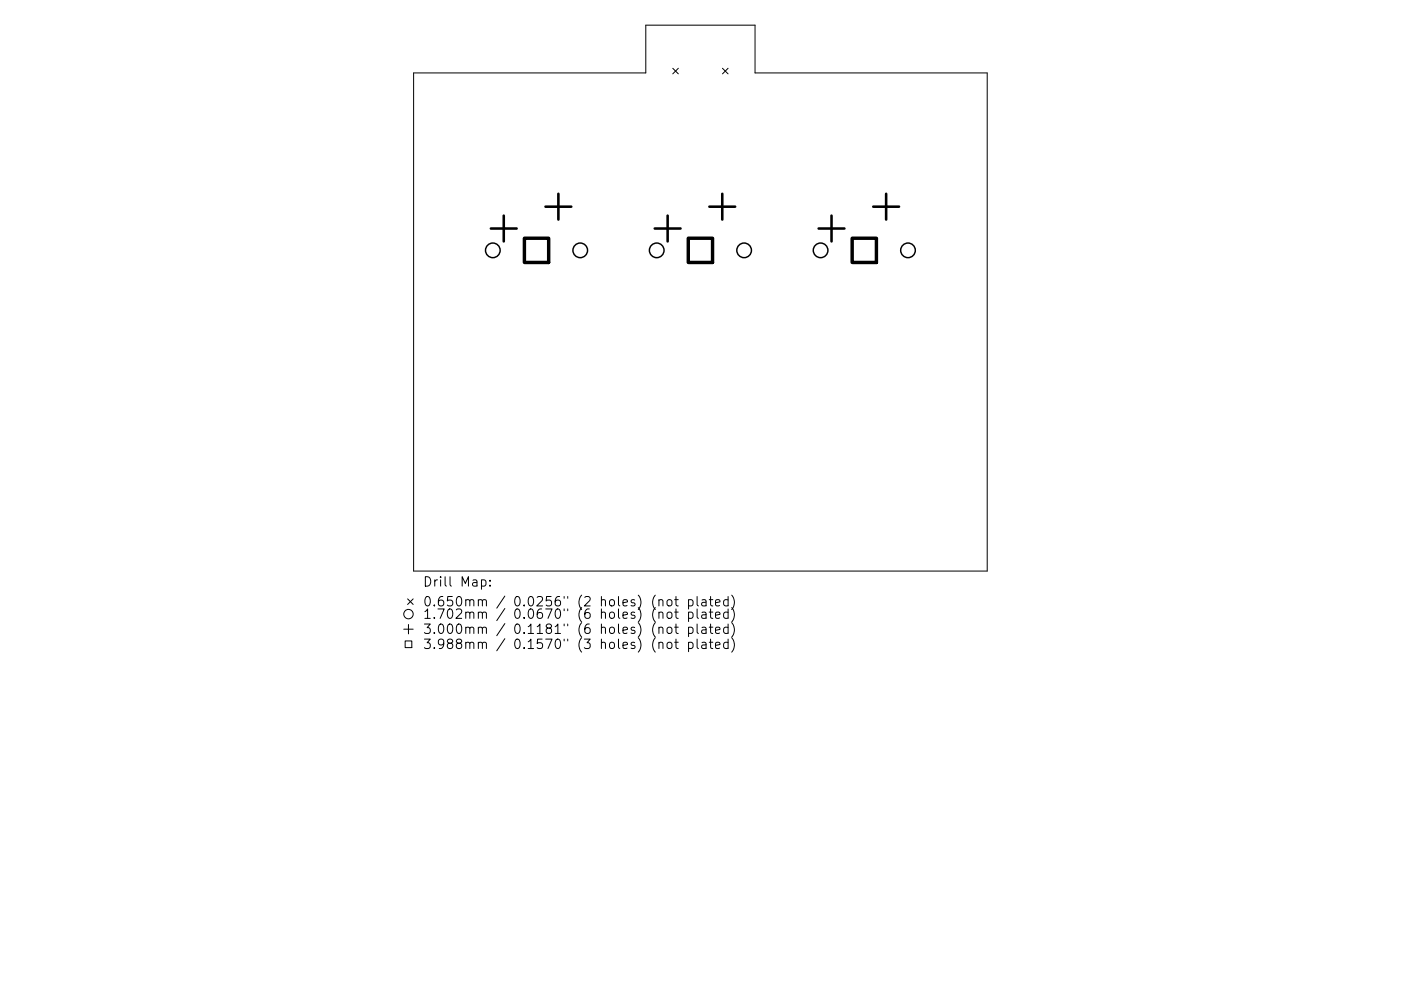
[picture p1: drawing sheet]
<svg xmlns="http://www.w3.org/2000/svg" width="297mm" height="210mm" viewBox="0 0 297 210" stroke-linecap="round" stroke-linejoin="round" font-family="sans-serif">
<defs><g id="words">
<g font-size="2.8">
<text x="89.6" y="124.5">Drill Map:</text>
<text x="89.6" y="128.7">0.650mm / 0.0256&quot; (2 holes) (not plated)</text>
<text x="89.6" y="131.3">1.702mm / 0.0670&quot; (6 holes) (not plated)</text>
<text x="89.6" y="134.5">3.000mm / 0.1181&quot; (6 holes) (not plated)</text>
<text x="89.6" y="137.7">3.988mm / 0.1570&quot; (3 holes) (not plated)</text>
</g>
</g></defs>
<g fill="none" stroke="#000" stroke-width=".21">
<path d="M87.7 15.5h49.2v-10.2h23.2v10.2h49.2v105.7h-121.6zM142.6 14.5l1.2 1.2M143.8 14.5l-1.2 1.2M153.2 14.5l1.2 1.2M154.4 14.5l-1.2 1.2M85.6 133.5h2M85.9 136h1.4v1.4h-1.4zM86.4 127.1l1.2 1.1M86.6 132.5v2M87.6 127.1l-1.2 1.1M102.1 123.1l.6-.1 .3 .4v.6l-.2 .3h-.7M103.9 124.2v.2"/>
<path d="M103.9 123.1v.2M139.7 127.4l.3-.2 .5 .1 .1 1.3M139.7 130.1a.5 .5 0 0 1 .9 0v1.1M139.7 133.3a.5 .5 0 0 1 .9 0v1.1M139.7 136.5a.5 .5 0 0 1 .9 0v1.1M141.5 127.4l.3-.2a.54 .54 0 0 1 .7 .4v.6a.54 .54 0 0 1-.6 .4 .54 .54 0 0 1-.5-.4zM141.5 130.1a.54 .54 0 0 1 .5-.2 .54 .54 0 0 1 .5 .3v.6a.54 .54 0 0 1-.6 .4 .54 .54 0 0 1-.5-.4zM141.5 133.3a.54 .54 0 0 1 .5-.2 .54 .54 0 0 1 .5 .3v.6a.54 .54 0 0 1-.6 .4 .54 .54 0 0 1-.5-.4zM141.5 136.5a.54 .54 0 0 1 .5-.2 .54 .54 0 0 1 .5 .3v.6l-.4 .4a.54 .54 0 0 1-.7-.4zM143 127.2h.8M143 129.9h.8M143 133.1h.8"/>
<path d="M143 136.3h.8M143.3 126.6v1.7l.1 .2 .4 .1M143.3 129.2v1.7l.1 .2 .4 .1M143.3 132.4v1.7l.1 .2 .4 .1M143.3 135.6v1.7l.1 .2 .4 .1M146 127.3l.6-.1 .3 .4v.6l-.1 .3h-.8M146 130l.6-.1 .3 .3v.6l-.1 .3h-.8M146 133.2l.6-.1 .3 .3v.6l-.1 .3h-.8M146 136.4l.6-.1 .3 .3v.6l-.1 .3h-.8M146 127.2v2M146 129.9v2M146 133.1v2"/>
<path d="M146 136.3v2M147.8 126.6v1.7l.3 .3M147.8 129.2v1.7l.3 .3M147.8 132.4v1.7l.3 .3M147.8 135.6v1.7l.3 .3M148.8 127.3h.8l.1 1.3M148.8 130h.8l.1 1.2M148.8 133.2h.8l.1 1.2M148.8 136.4h.8l.1 1.2M149.7 127.7l-.7 .1a.39 .39 0 0 0-.3 .4 .39 .39 0 0 0 .3 .4l.7-.1M149.7 130.3l-.7 .1a.39 .39 0 0 0-.3 .4 .39 .39 0 0 0 .3 .4l.7-.1M149.7 133.5l-.7 .1a.39 .39 0 0 0-.3 .4 .39 .39 0 0 0 .3 .4l.7-.1"/>
<path d="M149.7 136.7l-.7 .1a.39 .39 0 0 0-.3 .4 .39 .39 0 0 0 .3 .4l.7-.1M150.4 127.2h.7M150.4 129.9h.7M150.4 133.1h.7M150.4 136.3h.7M150.7 126.6v1.7l.1 .2 .3 .1M150.7 129.2v1.7l.1 .2 .3 .1M150.7 132.4v1.7l.1 .2 .3 .1M150.7 135.6v1.7l.1 .2 .3 .1M151.7 127.9l1-.2-.1-.4-.6-.1-.3 .3 .1 1h.8M151.7 130.5l1-.2-.1-.3-.6-.1-.3 .2 .1 1h.8M151.7 133.7l1-.2-.1-.3-.6-.1-.3 .2 .1 1h.8"/>
<path d="M151.7 136.9l1-.2-.1-.3-.6-.1-.3 .2 .1 1h.8M154.4 127.3l-.6-.1-.4 .4v.6l.2 .3h.8M154.4 130l-.6-.1-.4 .3v.6l.2 .3h.8M154.4 133.2l-.6-.1-.4 .3v.6l.2 .3h.8M154.4 136.4l-.6-.1-.4 .3v.6l.2 .3h.8M154.4 126.6v2M154.4 129.2v2M154.4 132.4v2M154.4 135.6v2M155.1 126.3a2.29 2.29 0 0 1 0 3M155.1 128.9a2.29 2.29 0 0 1 0 3.1M155.1 132.1a2.29 2.29 0 0 1 0 3.1"/>
<path d="M155.1 135.3a2.29 2.29 0 0 1 0 3.1"/>
<circle cx="86.6" cy="130.3" r="1"/>
</g>
<g fill="none" stroke="#000" stroke-width=".31">
<circle cx="104.5" cy="53.1" r="1.55"/>
<circle cx="123" cy="53.1" r="1.55"/>
<circle cx="139.2" cy="53.1" r="1.55"/>
<circle cx="157.8" cy="53.1" r="1.55"/>
<circle cx="174" cy="53.1" r="1.55"/>
<circle cx="192.5" cy="53.1" r="1.55"/>
</g>
<path d="M104.1 48.5h5.4M106.8 45.7v5.5M115.7 43.9h5.4M118.4 41.1v5.5M138.8 48.5h5.5M141.6 45.7v5.5M150.4 43.9h5.5M153.1 41.1v5.5M173.6 48.5h5.4M176.3 45.7v5.5M185.1 43.9h5.5M187.9 41.1v5.5" fill="none" stroke="#000" stroke-width=".55"/>
<path d="M111.2 50.5h5.1v5.2h-5.1zM145.9 50.5h5.2v5.2h-5.2zM180.7 50.5h5.1v5.2h-5.1z" fill="none" stroke="#000" stroke-width=".73"/>
<use href="#words"/>
</svg>
